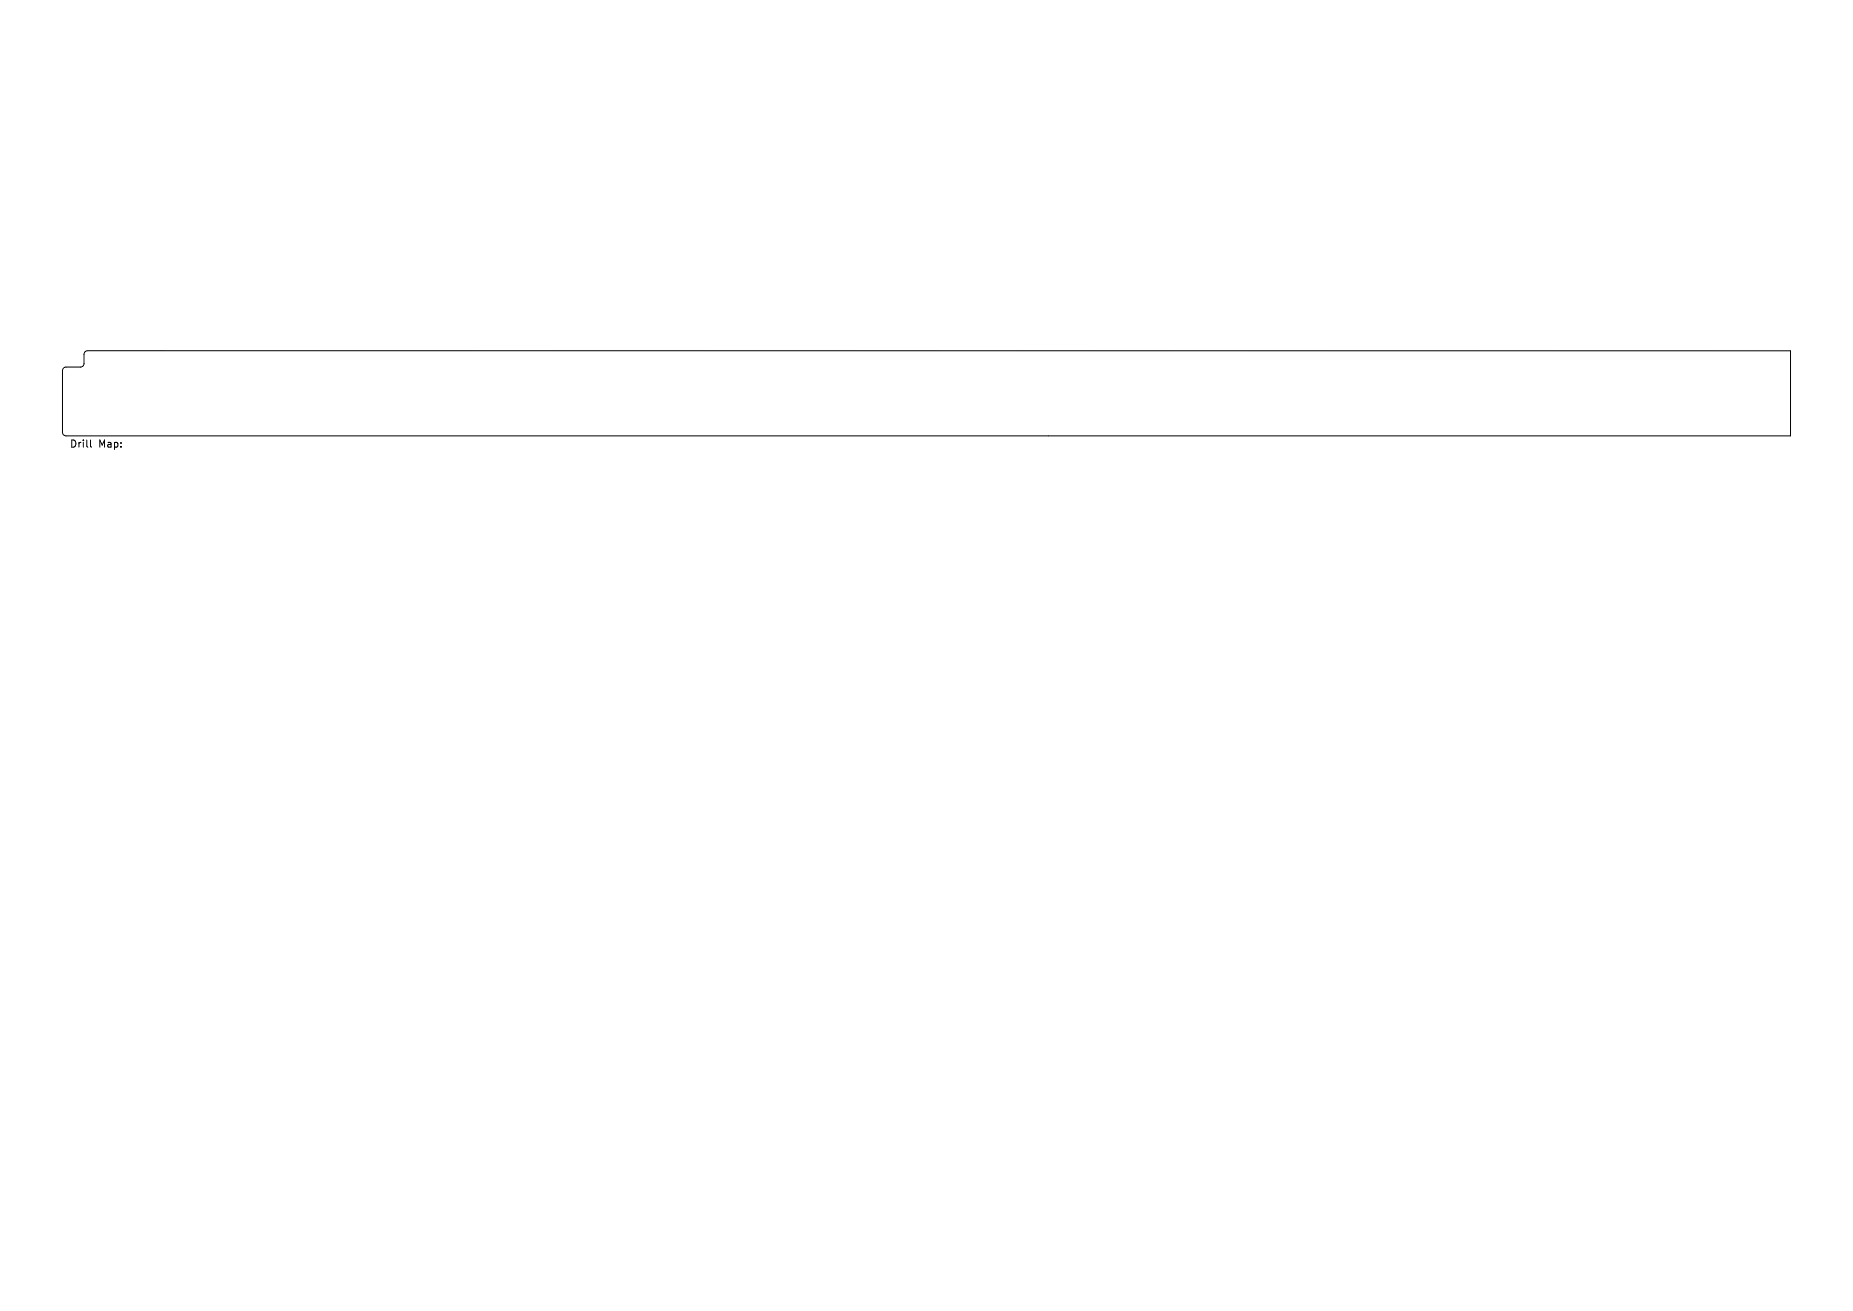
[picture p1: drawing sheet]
<svg xmlns="http://www.w3.org/2000/svg" width="297mm" height="210mm" viewBox="0 0 297 210" stroke-linecap="round" stroke-linejoin="round" font-family="sans-serif">
<defs><g id="words">
<g font-size="1.6">
<text x="11.2" y="71.9">Drill</text>
<text x="15.8" y="71.9">Map:</text>
</g>
</g></defs>
<path d="M10.2 59l.3-.2h2.4a.58 .58 0 0 0 .6-.6v-1.4a.58 .58 0 0 1 .5-.6h273v13.6h-276.4a.58 .58 0 0 1-.6-.6v-9.8zM14.5 70.5v1l.2 .1" fill="none" stroke="#000" stroke-width=".16"/>
<use href="#words"/>
</svg>
